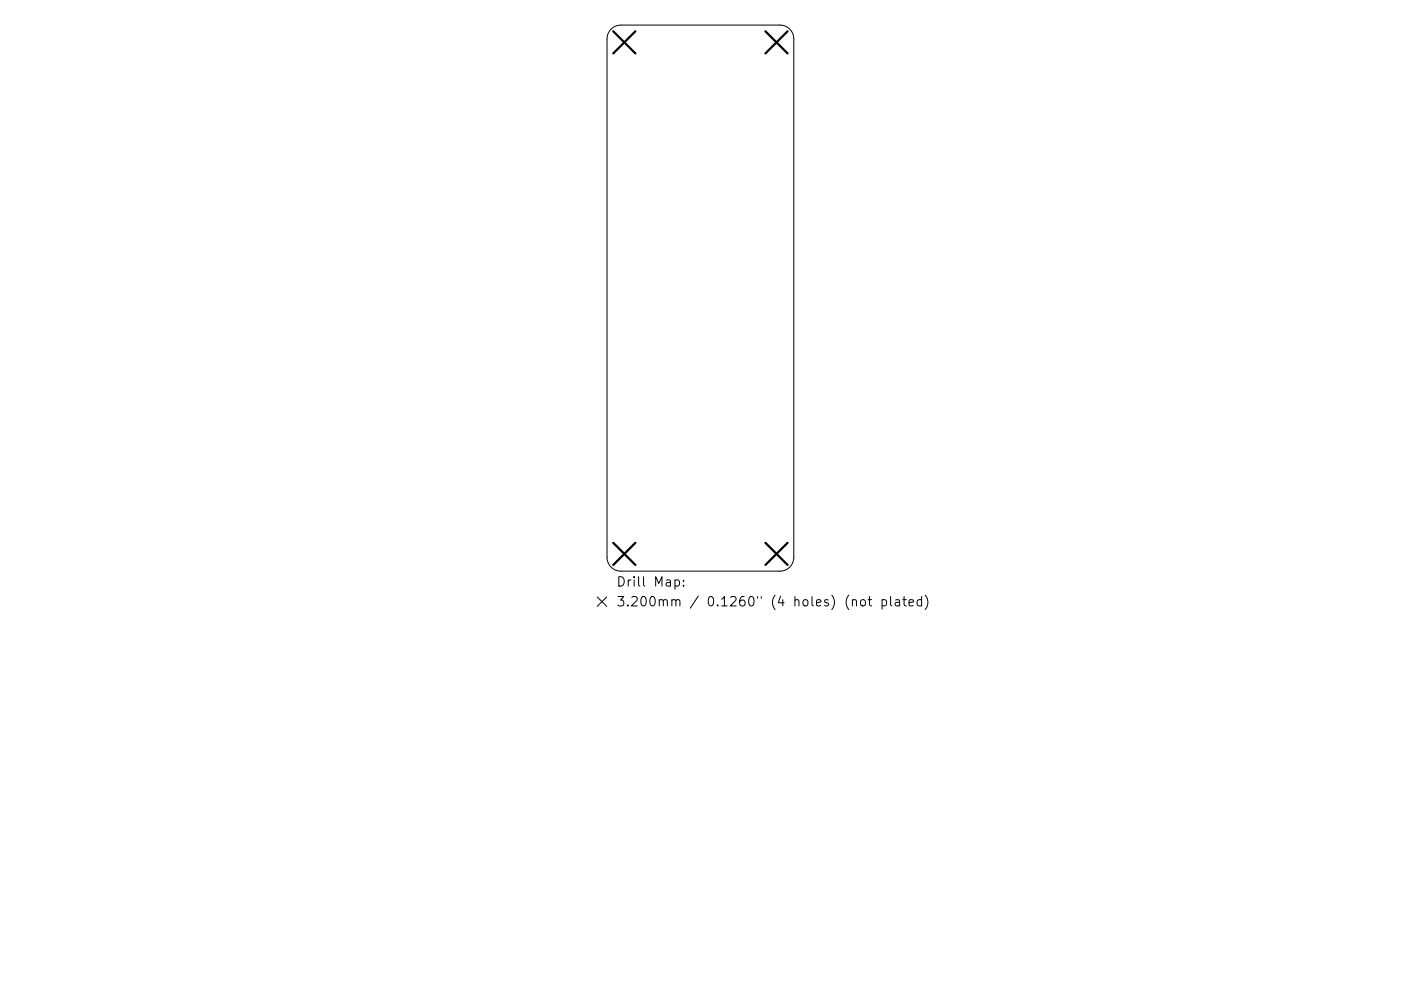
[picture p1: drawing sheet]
<svg xmlns="http://www.w3.org/2000/svg" width="297mm" height="210mm" viewBox="0 0 297 210" stroke-linecap="round" stroke-linejoin="round" font-family="sans-serif">
<defs><g id="words">
<g font-size="2.8">
<text x="130.6" y="124.5">Drill Map:</text>
<text x="130.6" y="128.7">3.200mm / 0.1260&quot; (4 holes) (not plated)</text>
</g>
</g></defs>
<g fill="none" stroke="#000" stroke-width=".21">
<path d="M129.6 6.2a2.93 2.93 0 0 1 2-.9h33.8a2.93 2.93 0 0 1 2.9 3v109.9a2.93 2.93 0 0 1-2.9 3h-33.8a2.93 2.93 0 0 1-2.9-3v-109.9a2.93 2.93 0 0 1 .9-2.1zM126.6 126.7l2 2M128.6 126.7l-2 2M143.1 123.1l.6-.1 .4 .4v.6l-.2 .3h-.8M144.9 124.2v.2M144.9 123.1v.2M180.7 127.4l.3-.2 .5 .1 .1 1.3M182.5 127.4l.3-.2a.54 .54 0 0 1 .7 .4l-.1 .8-.6 .2-.4-.4zM184.1 127.2h.7M184.3 126.6v1.7l.1 .2 .4 .1M187 127.3l.6-.1 .4 .4v.6l-.2 .3h-.8M187 127.2v2"/>
<path d="M188.8 126.6v1.7l.3 .3M189.9 127.3h.7l.1 1.3M190.7 127.7l-.6 .1a.39 .39 0 0 0-.3 .4 .39 .39 0 0 0 .3 .4l.6-.1M191.4 127.2h.8M191.7 126.6v1.7l.1 .2 .4 .1M192.7 127.9l1-.2-.1-.4-.6-.1-.3 .3 .1 1h.8M195.4 127.3l-.6-.1-.4 .4v.6l.2 .3h.8M195.4 126.6v2M196.2 126.3a2.29 2.29 0 0 1 0 3"/>
</g>
<path d="M130 6.6l4.7 4.7M134.7 6.6l-4.7 4.7M162.3 6.6l4.7 4.7M167 6.6l-4.7 4.7M130 115.2l4.7 4.7M134.7 115.2l-4.7 4.7M162.3 115.2l4.7 4.7M167 115.2l-4.7 4.7" fill="none" stroke="#000" stroke-width=".47"/>
<use href="#words"/>
</svg>
